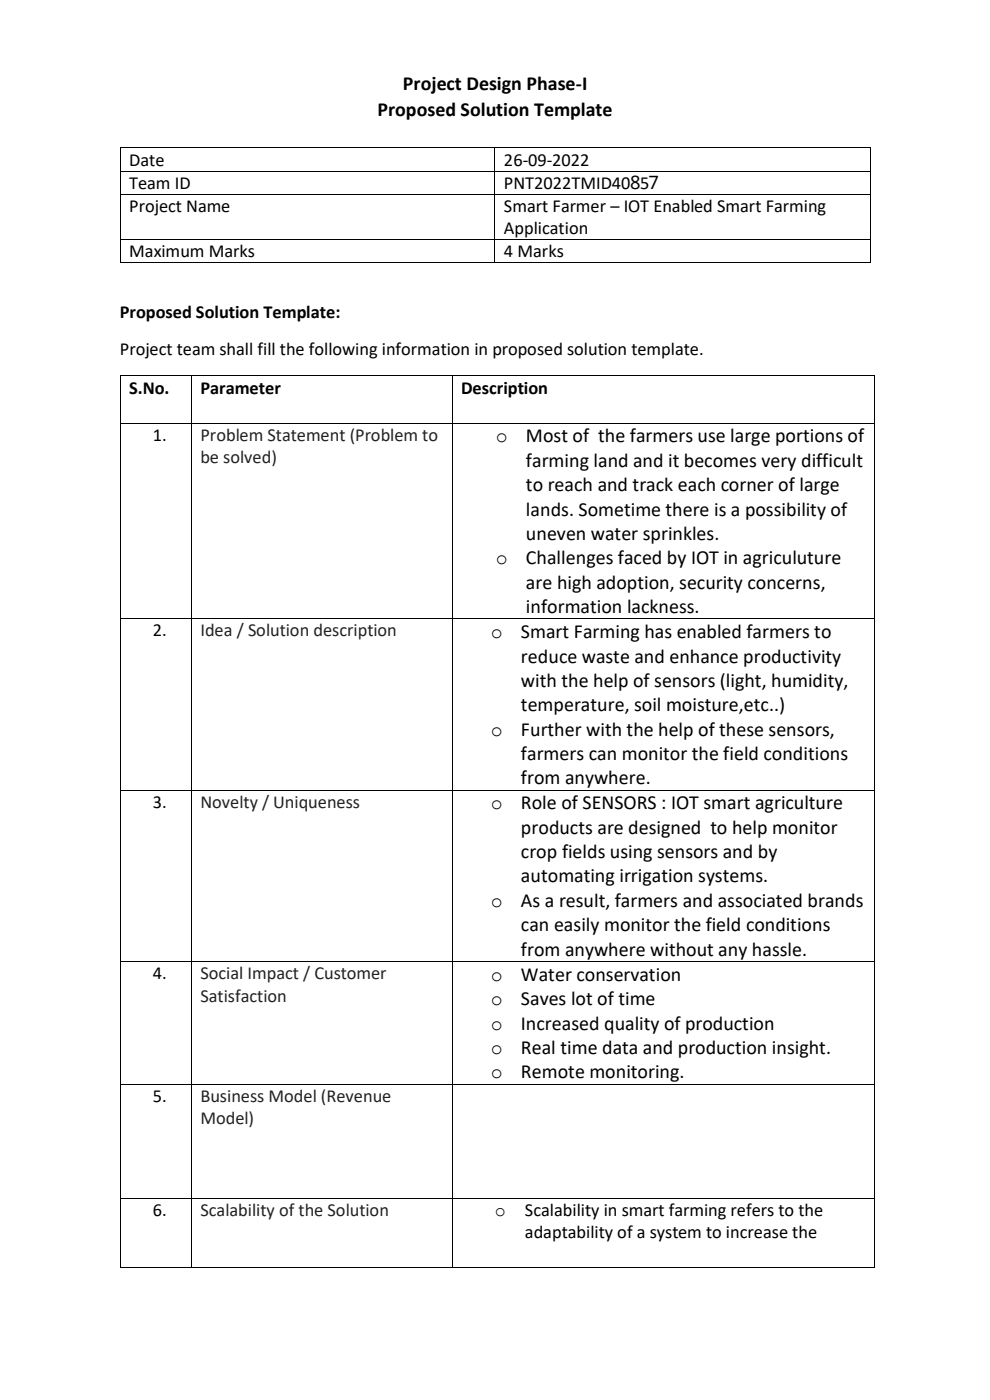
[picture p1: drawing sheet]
<svg xmlns="http://www.w3.org/2000/svg" width="210mm" height="297mm" viewBox="0 0 210 297" stroke-linecap="round" stroke-linejoin="round" font-family="sans-serif">
<defs><g id="words">
<g font-size="4.2">
<text x="85.5" y="19.1">Project Design Phase-I</text>
<text x="80.1" y="24.6">Proposed Solution Template</text>
<text x="105.2" y="93.9">o</text>
<text x="111.6" y="93.9">Most of the farmers use large portions of</text>
<text x="111.6" y="99">farming land and it becomes very difficult</text>
<text x="111.6" y="104.2">to reach and track each corner of large</text>
<text x="111.6" y="109.4">lands. Sometime there is a possibility of</text>
<text x="105.2" y="119.7">o</text>
<text x="111.6" y="114.5">uneven water sprinkles.</text>
<text x="111.6" y="119.7">Challenges faced by IOT in agriculuture</text>
<text x="111.6" y="124.9">are high adoption, security concerns,</text>
<text x="111.6" y="130">information lackness.</text>
<text x="104.2" y="135.4">o</text>
<text x="110.5" y="135.4">Smart Farming has enabled farmers to</text>
<text x="110.5" y="140.6">reduce waste and enhance productivity</text>
<text x="110.5" y="145.7">with the help of sensors (light, humidity,</text>
<text x="110.5" y="150.9">temperature, soil moisture,etc..)</text>
<text x="104.2" y="156.1">o</text>
<text x="110.5" y="156.1">Further with the help of these sensors,</text>
<text x="110.5" y="161.2">farmers can monitor the field conditions</text>
<text x="110.5" y="166.4">from anywhere.</text>
<text x="104.2" y="171.7">o</text>
<text x="110.5" y="171.7">Role of SENSORS : IOT smart agriculture</text>
<text x="110.5" y="176.9">products are designed to help monitor</text>
<text x="110.5" y="182.1">crop fields using sensors and by</text>
<text x="110.5" y="187.2">automating irrigation systems.</text>
<text x="104.2" y="192.4">o</text>
<text x="110.5" y="192.4">As a result, farmers and associated brands</text>
<text x="110.5" y="197.6">can easily monitor the field conditions</text>
<text x="110.5" y="202.8">from anywhere without any hassle.</text>
<text x="104.2" y="208.1">o</text>
<text x="110.5" y="208.1">Water conservation</text>
<text x="104.2" y="213.3">o</text>
<text x="110.5" y="213.3">Saves lot of time</text>
<text x="104.2" y="218.4">o</text>
<text x="110.5" y="218.4">Increased quality of production</text>
<text x="104.2" y="223.6">o</text>
<text x="110.5" y="223.6">Real time data and production insight.</text>
<text x="104.2" y="228.8">o</text>
<text x="110.5" y="228.8">Remote monitoring.</text>
</g>
<g font-size="3.9">
<text x="27.4" y="35.1">Date</text>
<text x="106.9" y="35.1">26-09-2022</text>
<text x="27.4" y="40.1">Team ID</text>
<text x="106.9" y="40.2">PNT2022TMID40857</text>
<text x="27.4" y="45">Project Name</text>
<text x="106.9" y="45">Smart Farmer – IOT Enabled Smart Farming</text>
<text x="106.9" y="49.7">Application</text>
<text x="27.4" y="54.6">Maximum Marks</text>
<text x="106.9" y="54.6">4 Marks</text>
<text x="25.4" y="67.5">Proposed Solution Template:</text>
<text x="25.4" y="75.4">Project team shall fill the following information in proposed solution template.</text>
<text x="27.4" y="83.5">S.No.</text>
<text x="42.5" y="83.5">Parameter</text>
<text x="97.8" y="83.5">Description</text>
<text x="32.4" y="93.5">1.</text>
<text x="32.4" y="135">2.</text>
<text x="32.4" y="171.4">3.</text>
<text x="32.4" y="207.8">4.</text>
<text x="32.4" y="233.8">5.</text>
<text x="32.4" y="258">6.</text>
<text x="105" y="258">o</text>
<text x="111.4" y="258">Scalability in smart farming refers to the</text>
<text x="111.4" y="262.7">adaptability of a system to increase the</text>
</g>
<g font-size="3.9" fill="#222">
<text x="42.5" y="93.5">Problem Statement (Problem to</text>
<text x="42.5" y="98.3">be solved)</text>
<text x="42.5" y="135">Idea / Solution description</text>
<text x="42.5" y="171.4">Novelty / Uniqueness</text>
<text x="42.5" y="207.8">Social Impact / Customer</text>
<text x="42.5" y="212.5">Satisfaction</text>
<text x="42.5" y="233.8">Business Model (Revenue</text>
<text x="42.5" y="238.5">Model)</text>
<text x="42.5" y="258">Scalability of the Solution</text>
</g>
</g></defs>
<g fill="#000">
<path d="M25.4 31.3h.2v.2h-.2z" fill-rule="evenodd"/>
<path d="M25.4 31.3h.2v.2h-.2z" fill-rule="evenodd"/>
<path d="M25.4 36.2h.2v.2h-.2z" fill-rule="evenodd"/>
<path d="M104.9 31.3h.2v.2h-.2z" fill-rule="evenodd"/>
<path d="M104.9 36.2h.2v.2h-.2z" fill-rule="evenodd"/>
<path d="M184.5 31.3h.2v.2h-.2z" fill-rule="evenodd"/>
<path d="M184.5 31.3h.2v.2h-.2z" fill-rule="evenodd"/>
<path d="M184.5 36.2h.2v.2h-.2z" fill-rule="evenodd"/>
<path d="M25.4 41.1h.2v.2h-.2z" fill-rule="evenodd"/>
<path d="M25.4 50.8h.2v.1h-.2z" fill-rule="evenodd"/>
<path d="M25.4 55.7h.2v.1h-.2z" fill-rule="evenodd"/>
<path d="M25.4 55.7h.2v.1h-.2z" fill-rule="evenodd"/>
<path d="M104.9 41.1h.2v.2h-.2z" fill-rule="evenodd"/>
<path d="M104.9 50.8h.2v.1h-.2z" fill-rule="evenodd"/>
<path d="M104.9 55.7h.2v.1h-.2z" fill-rule="evenodd"/>
<path d="M184.5 41.1h.2v.2h-.2z" fill-rule="evenodd"/>
<path d="M184.5 50.8h.2v.1h-.2z" fill-rule="evenodd"/>
<path d="M184.5 55.7h.2v.1h-.2z" fill-rule="evenodd"/>
<path d="M184.5 55.7h.2v.1h-.2z" fill-rule="evenodd"/>
<path d="M25.4 79.6h.2v.2h-.2z" fill-rule="evenodd"/>
<path d="M25.4 79.6h.2v.2h-.2z" fill-rule="evenodd"/>
<path d="M40.5 79.6h.2v.2h-.2z" fill-rule="evenodd"/>
<path d="M95.8 79.6h.2v.2h-.2z" fill-rule="evenodd"/>
<path d="M185.4 79.6h.1v.2h-.1z" fill-rule="evenodd"/>
<path d="M185.4 79.6h.1v.2h-.1z" fill-rule="evenodd"/>
<path d="M25.4 89.7h.2v.1h-.2z" fill-rule="evenodd"/>
<path d="M40.5 89.7h.2v.1h-.2z" fill-rule="evenodd"/>
<path d="M95.8 89.7h.2v.1h-.2z" fill-rule="evenodd"/>
<path d="M185.4 89.7h.1v.1h-.1z" fill-rule="evenodd"/>
<path d="M25.4 131.2h.2v.1h-.2z" fill-rule="evenodd"/>
<path d="M40.5 131.2h.2v.1h-.2z" fill-rule="evenodd"/>
<path d="M95.8 131.2h.2v.1h-.2z" fill-rule="evenodd"/>
<path d="M185.4 131.2h.1v.1h-.1z" fill-rule="evenodd"/>
<path d="M25.4 167.5h.2v.2h-.2z" fill-rule="evenodd"/>
<path d="M40.5 167.5h.2v.2h-.2z" fill-rule="evenodd"/>
<path d="M95.8 167.5h.2v.2h-.2z" fill-rule="evenodd"/>
<path d="M185.4 167.5h.1v.2h-.1z" fill-rule="evenodd"/>
<path d="M25.4 203.9h.2v.2h-.2z" fill-rule="evenodd"/>
<path d="M40.5 203.9h.2v.2h-.2z" fill-rule="evenodd"/>
<path d="M95.8 203.9h.2v.2h-.2z" fill-rule="evenodd"/>
<path d="M185.4 203.9h.1v.2h-.1z" fill-rule="evenodd"/>
<path d="M25.4 229.9h.2v.2h-.2z" fill-rule="evenodd"/>
<path d="M40.5 229.9h.2v.2h-.2z" fill-rule="evenodd"/>
<path d="M95.8 229.9h.2v.2h-.2z" fill-rule="evenodd"/>
<path d="M185.4 229.9h.1v.2h-.1z" fill-rule="evenodd"/>
<path d="M25.4 254.1h.2v.2h-.2z" fill-rule="evenodd"/>
<path d="M40.5 254.1h.2v.2h-.2z" fill-rule="evenodd"/>
<path d="M95.8 254.1h.2v.2h-.2z" fill-rule="evenodd"/>
<path d="M185.4 254.1h.1v.2h-.1z" fill-rule="evenodd"/>
<path d="M25.4 268.7h.2v.2h-.2z" fill-rule="evenodd"/>
<path d="M25.4 268.7h.2v.2h-.2z" fill-rule="evenodd"/>
<path d="M40.5 268.7h.2v.2h-.2z" fill-rule="evenodd"/>
<path d="M95.8 268.7h.2v.2h-.2z" fill-rule="evenodd"/>
<path d="M185.4 268.7h.1v.2h-.1z" fill-rule="evenodd"/>
<path d="M185.4 268.7h.1v.2h-.1z" fill-rule="evenodd"/>
</g>
<g fill="none" stroke="#000" stroke-width=".21">
<path d="M25.5 31.5v4.7M25.5 36.4v4.7M25.6 31.4h79.3M25.6 36.3h79.3M105 31.5v4.7M105 36.4v4.7M105.1 31.4h79.4M105.1 36.3h79.4M184.6 31.5v4.7M184.6 36.4v4.7M25.5 41.3v9.5M25.5 50.9v4.8"/>
<path d="M25.6 41.2h79.3M25.6 50.8h79.3M25.6 55.8h79.3M105 41.3v9.5M105 50.9v4.8M105.1 41.2h79.4M105.1 50.8h79.4M105.1 55.8h79.4M184.6 41.3v9.5M184.6 50.9v4.8M25.5 79.8v9.9M25.6 79.7h14.9"/>
<path d="M40.6 79.8v9.9M40.7 79.7h55.1M95.9 79.8v9.9M96 79.7h89.4M185.5 79.8v9.9M25.5 89.8v41.4M25.6 89.8h14.9M40.6 89.8v41.4M40.7 89.8h55.1M95.9 89.8v41.4M96 89.8h89.4M185.5 89.8v41.4"/>
<path d="M25.5 131.3v36.2M25.6 131.3h14.9M40.6 131.3v36.2M40.7 131.3h55.1M95.9 131.3v36.2M96 131.3h89.4M185.5 131.3v36.2M25.5 167.7v36.2M25.6 167.6h14.9M40.6 167.7v36.2M40.7 167.6h55.1M95.9 167.7v36.2"/>
<path d="M96 167.6h89.4M185.5 167.7v36.2M25.5 204.1v25.8M25.6 204h14.9M40.6 204.1v25.8M40.7 204h55.1M95.9 204.1v25.8M96 204h89.4M185.5 204.1v25.8M25.5 230.1v24M25.6 230h14.9M40.6 230.1v24"/>
<path d="M40.7 230h55.1M95.9 230.1v24M96 230h89.4M185.5 230.1v24M25.5 254.3v14.4M25.6 254.2h14.9M40.6 254.3v14.4M40.7 254.2h55.1M95.9 254.3v14.4M96 254.2h89.4M185.5 254.3v14.4M25.6 268.8h14.9"/>
<path d="M40.7 268.8h55.1M96 268.8h89.4"/>
</g>
<use href="#words"/>
</svg>
